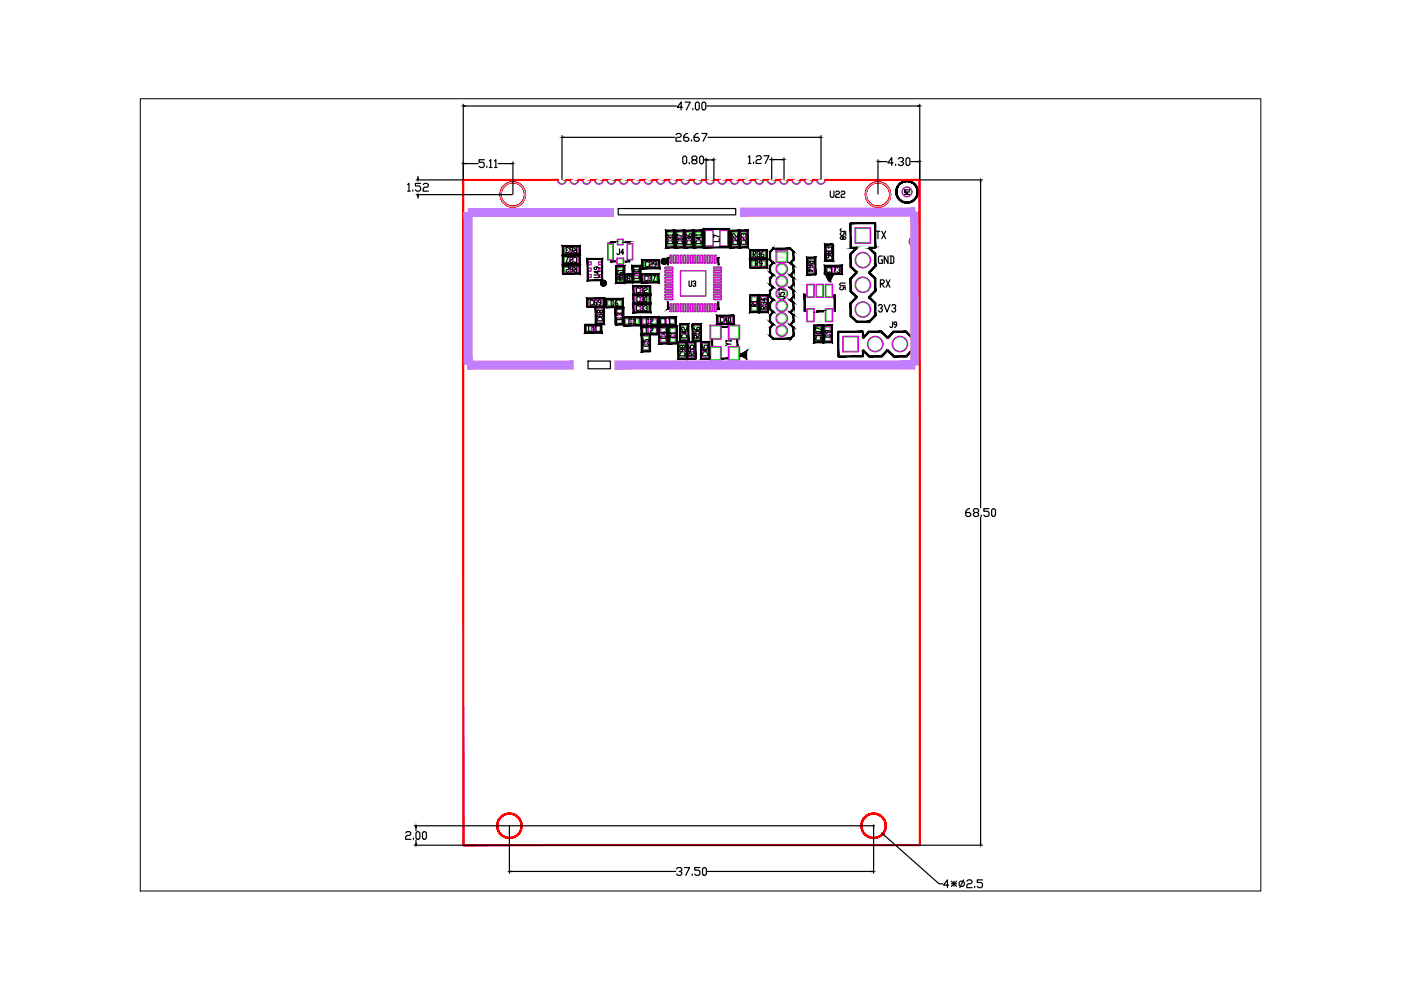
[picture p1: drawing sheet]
<svg xmlns="http://www.w3.org/2000/svg" width="297mm" height="210mm" viewBox="0 0 297 210" stroke-linecap="round" stroke-linejoin="round" font-family="sans-serif">
<defs><g id="words">
<g font-size="4.9">
<text x="184.9" y="51.9">TX</text>
<text x="185.2" y="57.2">GND</text>
</g>
<g font-size="4.4">
<text x="175.3" y="43">U22</text>
<text x="150.3" y="52.6">L7</text>
<text x="192.3" y="53.3">M2</text>
<text x="159.1" y="57.9">R9</text>
<text x="145.3" y="62.1">U3</text>
<text x="185.9" y="62.1">RX</text>
<text x="185.2" y="67.4">3V3</text>
<text x="139" y="73">C4</text>
<text x="173.9" y="72.7">C9</text>
</g>
<g font-size="4">
<text x="194" y="42.3" transform="rotate(-90 194 42.3)">M1</text>
<text x="129.8" y="55">J4</text>
<text x="135.8" y="57.9">C29</text>
<text x="173.6" y="58.9" transform="rotate(-90 173.6 58.9)">R64</text>
<text x="124.2" y="66">C69</text>
<text x="128.8" y="66">C6</text>
<text x="180.3" y="62.8" transform="rotate(-90 180.3 62.8)">U5</text>
<text x="132.3" y="69.8">C3</text>
<text x="133" y="69.1" transform="rotate(-90 133 69.1)">L3</text>
<text x="136.2" y="69.8">C2</text>
<text x="140.1" y="69.8">L1</text>
<text x="161.6" y="66.3" transform="rotate(-90 161.6 66.3)">R1</text>
<text x="187.7" y="70.6">J9</text>
<text x="138.6" y="74.8" transform="rotate(-90 138.6 74.8)">C5</text>
<text x="141.1" y="72.7">C1</text>
<text x="146.8" y="73" transform="rotate(-90 146.8 73)">C42</text>
<text x="149.6" y="73" transform="rotate(-90 149.6 73)">R56</text>
<text x="156.3" y="74.4" transform="rotate(-90 156.3 74.4)">Y1</text>
</g>
</g></defs>
<!-- layer: PIN_TOP -->
<g fill="none" stroke="#0d0" stroke-width=".25">
<path d="M118.3 38.1a.82 .82 0 0 0 .8 .9 .82 .82 0 0 0 .9-.9M120.9 38.1a.82 .82 0 0 0 .9 .9 .82 .82 0 0 0 .8-.9M123.6 38.1a.82 .82 0 0 0 .8 .9 .82 .82 0 0 0 .8-.9M126.2 38.1a.82 .82 0 0 0 .8 .9 .82 .82 0 0 0 .8-.9M128.8 38.1a.82 .82 0 0 0 .8 .9 .82 .82 0 0 0 .8-.9M131.4 38.1a.82 .82 0 0 0 .8 .9 .82 .82 0 0 0 .8-.9M134 38.1a.82 .82 0 0 0 .8 .9 .82 .82 0 0 0 .9-.9M136.6 38.1a.82 .82 0 0 0 .8 .9 .82 .82 0 0 0 .9-.9M139.3 38.1a.82 .82 0 0 0 .8 .9 .82 .82 0 0 0 .8-.9M141.9 38.1a.82 .82 0 0 0 .8 .9 .82 .82 0 0 0 .8-.9M144.5 38.1a.82 .82 0 0 0 .8 .9 .82 .82 0 0 0 .8-.9M147.1 38.1a.82 .82 0 0 0 .8 .9 .82 .82 0 0 0 .8-.9"/>
<path d="M149.7 38.1a.82 .82 0 0 0 .8 .9 .82 .82 0 0 0 .8-.9M152.3 38.1a.82 .82 0 0 0 .8 .9 .82 .82 0 0 0 .9-.9M154.9 38.1a.82 .82 0 0 0 .9 .9 .82 .82 0 0 0 .8-.9M157.6 38.1a.82 .82 0 0 0 .8 .9 .82 .82 0 0 0 .8-.9M160.2 38.1a.82 .82 0 0 0 .8 .9 .82 .82 0 0 0 .8-.9M162.8 38.1a.82 .82 0 0 0 .8 .9 .82 .82 0 0 0 .8-.9M165.4 38.1a.82 .82 0 0 0 .8 .9 .82 .82 0 0 0 .8-.9M168 38.1a.82 .82 0 0 0 .8 .9 .82 .82 0 0 0 .9-.9M170.6 38.1a.82 .82 0 0 0 .9 .9 .82 .82 0 0 0 .8-.9M173.2 38.1a.82 .82 0 0 0 .9 .9 .82 .82 0 0 0 .8-.9M119.7 54.6h1v1h-1zM119.7 52.5h1v1.1h-1z"/>
<path d="M119.7 56.6h1v1.1h-1zM121.5 54.6h1.1v1h-1.1zM121.5 52.5h1.1v1.1h-1.1zM121.5 56.6h1.1v1.1h-1.1zM124.7 58.2h.6v.6h-.6zM124.7 56.9h.6v.6h-.6zM124.7 55.5h.6v.6h-.6zM126.9 55.5h.6v.6h-.6zM126.9 56.9h.6v.6h-.6zM126.9 58.2h.6v.6h-.6zM131 58.5h1v1.1h-1zM131 56.8h1v1h-1z"/>
<path d="M131 58.6h1v1h-1zM132.8 58.5h1.1v1.1h-1.1zM134.4 58.5h1.1v1.1h-1.1zM136.4 58.5h1v1h-1zM138.2 58.5h1.1v1h-1.1zM141 59.5h1.6v.4h-1.6zM141 58.8h1.6v.4h-1.6zM141 58.1h1.6v.4h-1.6zM141 57.4h1.6v.4h-1.6zM141 56.6h1.6v.4h-1.6zM141.6 51.1h1v1h-1zM141.6 49.2h1v1.1h-1z"/>
<path d="M142.1 54.1h.4v1.7h-.4zM142.8 54.1h.4v1.7h-.4zM143.5 54.1h.4v1.7h-.4zM143.6 49.2h1.1v1.1h-1.1zM143.6 51.1h1.1v1h-1.1zM144.2 54.1h.4v1.7h-.4zM145 54.1h.3v1.7h-.3zM145.6 49.2h1v1.1h-1zM145.6 51.1h1v1h-1zM145.7 54.1h.4v1.7h-.4zM146.4 54.1h.4v1.7h-.4zM147.1 54.1h.4v1.7h-.4z"/>
<path d="M147.6 51.1h1v1h-1zM147.6 49.2h1v1.1h-1zM147.8 54.1h.4v1.7h-.4zM148.6 54.1h.4v1.7h-.4zM149.3 54.1h.4v1.7h-.4zM150 54.1h.4v1.7h-.4zM150.7 54.1h.4v1.7h-.4zM151.3 56.6h1.6v.4h-1.6zM151.3 57.4h1.6v.4h-1.6zM151.3 58.1h1.6v.4h-1.6zM151.3 58.8h1.6v.4h-1.6zM151.3 59.5h1.6v.4h-1.6z"/>
<path d="M151.4 54.1h.4v1.7h-.4zM155.3 49.2h1.1v1.1h-1.1zM155.3 51.1h1.1v1h-1.1zM157.1 49.2h1.1v1.1h-1.1zM157.1 51.1h1.1v1h-1.1zM164.7 53.4h2.1v2h-2.1zM175.3 56.7h1v1h-1zM175.3 52.1h1v1h-1zM175.3 54h1v1h-1zM177.1 56.7h1v1h-1zM181.4 48.4h3.1v3.1h-3.1zM124.3 69.2h1.1v1h-1.1z"/>
<path d="M126.2 69.2h1v1h-1zM126.7 67.3h1v1.1h-1zM134.6 61h1.1v1.1h-1.1zM134.6 64.8h1.1v1.1h-1.1zM134.6 62.9h1.1v1.1h-1.1zM136.5 61h1v1.1h-1zM136.5 64.8h1v1.1h-1zM136.5 62.9h1v1.1h-1zM141 63.1h1.6v.4h-1.6zM141 62.4h1.6v.4h-1.6zM141 61.7h1.6v.4h-1.6zM141 61h1.6v.4h-1.6z"/>
<path d="M141 60.3h1.6v.3h-1.6zM142.1 64.4h.4v1.7h-.4zM142.8 64.4h.4v1.7h-.4zM143.5 64.4h.4v1.7h-.4zM144.2 74.7h1v1.1h-1zM144.2 64.4h.4v1.7h-.4zM145 64.4h.3v1.7h-.3zM145.7 64.4h.4v1.7h-.4zM146.1 74.7h1v1.1h-1zM146.4 64.4h.4v1.7h-.4zM147.1 64.4h.4v1.7h-.4zM147.8 64.4h.4v1.7h-.4z"/>
<path d="M148.6 64.4h.4v1.7h-.4zM149 74.7h1v1h-1zM149.3 64.4h.4v1.7h-.4zM150 64.4h.4v1.7h-.4zM150.7 69.1h2v2.7h-2zM150.7 73.6h2v2.7h-2zM150.7 64.4h.4v1.7h-.4zM151.3 60.3h1.6v.3h-1.6zM151.3 61h1.6v.4h-1.6zM151.3 61.7h1.6v.4h-1.6zM151.3 62.4h1.6v.4h-1.6zM151.3 63.1h1.6v.4h-1.6z"/>
<path d="M151.4 64.4h.4v1.7h-.4zM152.4 67.3h1v1h-1zM154.2 67.3h1.1v1h-1.1zM154.6 73.6h2.1v2.7h-2.1zM154.6 69.1h2.1v2.7h-2.1zM171.2 65.5h1.3v2.6h-1.3zM171.2 60.4h1.3v2.6h-1.3zM173.1 60.4h1.4v2.6h-1.4zM175.1 65.5h1.3v2.6h-1.3zM175.1 60.4h1.3v2.6h-1.3zM178.8 71.4h3.1v3.1h-3.1z"/>
<circle cx="165.7" cy="57" r="1.03"/>
<circle cx="165.7" cy="59.6" r="1.03"/>
<circle cx="182.9" cy="55.2" r="1.54"/>
<circle cx="165.7" cy="70.1" r="1.03"/>
<circle cx="165.7" cy="64.9" r="1.03"/>
<circle cx="165.7" cy="62.3" r="1.03"/>
<circle cx="165.7" cy="67.5" r="1.03"/>
<circle cx="182.9" cy="65.6" r="1.54"/>
<circle cx="182.9" cy="60.4" r="1.54"/>
<circle cx="185.6" cy="72.9" r="1.54"/>
<circle cx="190.8" cy="72.9" r="1.54"/>
</g>
<!-- layer: PIN_SOLDERMASK_TOP -->
<g fill="none" stroke="#d0d" stroke-width=".25">
<path d="M118.2 38.1a.93 .93 0 0 0 .9 1 .93 .93 0 0 0 1-1M120.8 38.1a.93 .93 0 0 0 1 1 .93 .93 0 0 0 .9-1M123.5 38.1a.93 .93 0 0 0 .9 1 .93 .93 0 0 0 .9-1M126.1 38.1a.93 .93 0 0 0 .9 1 .93 .93 0 0 0 .9-1M128.7 38.1a.93 .93 0 0 0 .9 1 .93 .93 0 0 0 .9-1M131.3 38.1a.93 .93 0 0 0 .9 1 .93 .93 0 0 0 .9-1M133.9 38.1a.93 .93 0 0 0 .9 1 .93 .93 0 0 0 1-1M136.5 38.1a.93 .93 0 0 0 .9 1 .93 .93 0 0 0 1-1M139.1 38.1a.93 .93 0 0 0 1 1 .93 .93 0 0 0 .9-1M141.8 38.1a.93 .93 0 0 0 .9 1 .93 .93 0 0 0 .9-1M144.4 38.1a.93 .93 0 0 0 .9 1 .93 .93 0 0 0 .9-1M147 38.1a.93 .93 0 0 0 .9 1 .93 .93 0 0 0 .9-1"/>
<path d="M149.6 38.1a.93 .93 0 0 0 .9 1 .93 .93 0 0 0 1-1M152.2 38.1a.93 .93 0 0 0 .9 1 .93 .93 0 0 0 1-1M154.8 38.1a.93 .93 0 0 0 1 1 .93 .93 0 0 0 .9-1M157.4 38.1a.93 .93 0 0 0 1 1 .93 .93 0 0 0 .9-1M160.1 38.1a.93 .93 0 0 0 .9 1 .93 .93 0 0 0 .9-1M162.7 38.1a.93 .93 0 0 0 .9 1 .93 .93 0 0 0 .9-1M165.3 38.1a.93 .93 0 0 0 .9 1 .93 .93 0 0 0 .9-1M167.9 38.1a.93 .93 0 0 0 .9 1 .93 .93 0 0 0 1-1M170.5 38.1a.93 .93 0 0 0 1 1 .93 .93 0 0 0 .9-1M173.1 38.1a.93 .93 0 0 0 1 1 .93 .93 0 0 0 .9-1M119.5 54.4h1.4v1.4h-1.4zM119.5 52.4h1.4v1.3h-1.4z"/>
<path d="M119.5 56.5h1.4v1.3h-1.4zM121.3 54.4h1.4v1.4h-1.4zM121.4 52.4h1.3v1.3h-1.3zM121.4 56.5h1.3v1.3h-1.3zM124.7 58.2h.6v.6h-.6zM124.7 56.9h.6v.6h-.6zM124.7 55.5h.6v.6h-.6zM126.9 55.5h.6v.6h-.6zM126.9 56.9h.6v.6h-.6zM126.9 58.2h.6v.6h-.6zM130.8 56.6h1.4v1.4h-1.4zM130.8 58.4h1.4v1.4h-1.4z"/>
<path d="M130.9 58.4h1.2v1.3h-1.2zM132.7 58.4h1.3v1.3h-1.3zM134.4 58.4h1.2v1.3h-1.2zM134.4 56.6h1.2v1.2h-1.2zM136.2 58.3h1.4v1.4h-1.4zM138.1 58.3h1.3v1.4h-1.3zM141 59.5h1.6v.4h-1.6zM141 58.8h1.6v.4h-1.6zM141 58.1h1.6v.4h-1.6zM141 57.4h1.6v.4h-1.6zM141 56.6h1.6v.4h-1.6zM141.4 50.9h1.4v1.4h-1.4z"/>
<path d="M141.4 49.1h1.4v1.4h-1.4zM142.1 54.1h.4v1.7h-.4zM142.8 54.1h.4v1.7h-.4zM143.5 49.1h1.3v1.4h-1.3zM143.5 50.9h1.3v1.4h-1.3zM143.5 54.1h.4v1.7h-.4zM144.2 54.1h.4v1.7h-.4zM145 54.1h.3v1.7h-.3zM145.4 49.1h1.4v1.4h-1.4zM145.4 50.9h1.4v1.4h-1.4zM145.7 54.1h.4v1.7h-.4zM146.4 54.1h.4v1.7h-.4z"/>
<path d="M147.1 54.1h.4v1.7h-.4zM147.4 50.9h1.4v1.4h-1.4zM147.4 49.1h1.4v1.3h-1.4zM147.8 54.1h.4v1.7h-.4zM148.6 54.1h.4v1.7h-.4zM149.3 54.1h.4v1.7h-.4zM150 54.1h.4v1.7h-.4zM150.7 54.1h.4v1.7h-.4zM151.3 56.6h1.6v.4h-1.6zM151.3 57.4h1.6v.4h-1.6zM151.3 58.1h1.6v.4h-1.6zM151.3 58.8h1.6v.4h-1.6z"/>
<path d="M151.3 59.5h1.6v.4h-1.6zM151.4 54.1h.4v1.7h-.4zM155.2 49.1h1.3v1.4h-1.3zM155.2 50.9h1.3v1.4h-1.3zM157 49.1h1.3v1.3h-1.3zM157 50.9h1.3v1.4h-1.3zM164.5 53.2h2.5v2.5h-2.5zM175.1 56.5h1.4v1.4h-1.4zM175.2 52h1.2v1.2h-1.2zM175.2 53.9h1.2v1.2h-1.2zM176.9 56.5h1.4v1.4h-1.4zM181.3 48.3h3.3v3.3h-3.3z"/>
<path d="M124.2 69.1h1.3v1.2h-1.3zM126.1 69.1h1.2v1.2h-1.2zM126.5 67.1h1.4v1.4h-1.4zM134.5 60.9h1.3v1.3h-1.3zM134.5 64.7h1.3v1.3h-1.3zM134.5 62.8h1.3v1.3h-1.3zM136.3 60.9h1.4v1.3h-1.4zM136.3 64.7h1.4v1.3h-1.4zM136.3 62.8h1.4v1.3h-1.4zM141 63.1h1.6v.4h-1.6zM141 62.4h1.6v.4h-1.6zM141 61.7h1.6v.4h-1.6z"/>
<path d="M141 61h1.6v.4h-1.6zM141 60.3h1.6v.3h-1.6zM142.1 64.4h.4v1.7h-.4zM142.8 64.4h.4v1.7h-.4zM143.5 64.4h.4v1.7h-.4zM144 74.6h1.4v1.3h-1.4zM144.2 64.4h.4v1.7h-.4zM145 64.4h.3v1.7h-.3zM145.7 64.4h.4v1.7h-.4zM145.9 74.6h1.4v1.3h-1.4zM146.4 64.4h.4v1.7h-.4zM147.1 64.4h.4v1.7h-.4z"/>
<path d="M147.8 64.4h.4v1.7h-.4zM148.6 64.4h.4v1.7h-.4zM148.8 74.5h1.4v1.4h-1.4zM149.3 64.4h.4v1.7h-.4zM150 64.4h.4v1.7h-.4zM150.5 68.9h2.4v3h-2.4zM150.5 73.5h2.4v2.9h-2.4zM150.7 64.4h.4v1.7h-.4zM151.3 60.3h1.6v.3h-1.6zM151.3 61h1.6v.4h-1.6zM151.3 61.7h1.6v.4h-1.6zM151.3 62.4h1.6v.4h-1.6z"/>
<path d="M151.3 63.1h1.6v.4h-1.6zM151.4 64.4h.4v1.7h-.4zM152.2 67.1h1.4v1.4h-1.4zM154 67.1h1.4v1.4h-1.4zM154.4 73.5h2.4v2.9h-2.4zM154.4 68.9h2.4v3h-2.4zM171.1 65.4h1.5v2.8h-1.5zM171.1 60.3h1.5v2.8h-1.5zM173 60.3h1.6v2.8h-1.6zM175 65.4h1.5v2.8h-1.5zM175 60.3h1.5v2.8h-1.5zM178.7 71.3h3.3v3.3h-3.3z"/>
<circle cx="165.7" cy="57" r="1.23"/>
<circle cx="165.7" cy="59.6" r="1.23"/>
<circle cx="182.9" cy="55.2" r="1.65"/>
<circle cx="165.7" cy="62.3" r="1.23"/>
<circle cx="165.7" cy="70.1" r="1.23"/>
<circle cx="165.7" cy="64.9" r="1.23"/>
<circle cx="165.7" cy="67.5" r="1.23"/>
<circle cx="182.9" cy="65.6" r="1.65"/>
<circle cx="182.9" cy="60.4" r="1.65"/>
<circle cx="185.6" cy="72.9" r="1.65"/>
<circle cx="190.8" cy="72.9" r="1.65"/>
</g>
<!-- layer: PG_SILKSCREEN_TOP -->
<g fill="#000" stroke="#000" stroke-width=".21">
<path d="M170.5 62.3h.2v.3z"/>
<path d="M119.3 55.9v.2l3.5-.2zM119.3 56.1l3.5-.2 .2 .2zM122.8 54.3v1.6l.2 .2zM122.8 54.3l.2-.2v2zM119.4 54.3h3.4l.2-.2zM119.2 54.1h3.8l-3.6 .2zM119.2 54.1l.2 1.9v-1.7zM119.2 54.1l.2 1.9h-.2z"/>
<path d="M119.3 53.8v.2l3.5-.2zM119.3 54l3.5-.2 .2 .2zM122.8 52.3v1.5l.2 .2zM122.8 52.3l.2-.3v2zM119.4 52.3h3.4l.2-.3zM119.2 52h3.8l-3.6 .3zM119.2 52l.2 1.9v-1.6zM119.2 52l.2 1.9h-.2z"/>
<path d="M119.3 57.9v.2l3.5-.2zM119.3 58.1l3.5-.2 .2 .2zM122.8 56.4v1.5l.2 .2zM122.8 56.4l.2-.2v1.9zM119.4 56.4h3.4l.2-.2zM119.2 56.2h3.8l-3.6 .2zM119.2 56.2l.2 1.8v-1.6zM119.2 56.2l.2 1.8h-.2z"/>
<path d="M127.6 55v4.4h.2zM127.8 54.8v4.6l-.2-4.4zM124.7 55h2.9l.2-.2zM124.5 54.8h3.3l-3.1 .2zM124.5 54.8l.2 4.5v-4.3zM124.5 54.8l.2 4.5-.2 .2zM124.5 59.5l3.2-.2h-3zM124.5 59.5l3.2-.2v.2z"/>
<path d="M127.5 59.6l.1-.1 .3 .5zM127.5 59.6l.4 .4zM127.5 59.6l.4 .4-.5-.3zM127.4 59.7l.5 .3zM127.4 59.7l.5 .3-.6-.1zM127.3 59.9v.1h.6z"/>
<path d="M127.8 59.4l.1 .6v-.6zM127.6 59.5l.2-.1 .1 .6z"/>
<path d="M128.4 59.6l.1 .1-.6 .3zM128.4 59.6l-.5 .4zM128.3 59.5l.1 .1-.5 .4zM128.3 59.5l-.4 .5zM128.1 59.4l.2 .1-.4 .5zM127.9 59.4v.6l.2-.6z"/>
<path d="M130.5 56.4l.2 3.5v-3.5zM130.5 56.4l.2 3.5-.2 .2zM130.5 60.1l1.8-.2h-1.6zM130.5 60.1l1.8-.2 .2 .2zM132.3 56.5v3.4l.2 .2zM132.3 56.5l.2-.2v3.8zM130.6 56.5h1.7l.2-.2zM130.6 56.3h1.9l-1.9 .2z"/>
<path d="M134 56.3v3.5h.3zM134 56.3l.3 .2v3.3zM134 56.3l.3 .2 1.6-.2zM134.3 56.5l1.6-.2-.2 .2zM135.9 56.3l-.2 .2 .2 3.5zM135.7 56.5l.2 3.5-.2-.3zM134.1 60h1.8l-.2-.3zM134.1 59.7h1.6l-1.6 .3z"/>
<path d="M136 59.8v.2l3.5-.2zM136 60l3.5-.2 .2 .2zM139.5 58.2v1.6l.2 .2zM139.5 58.2l.2-.2v2zM136.1 58.2h3.4l.2-.2zM135.9 58h3.8l-3.6 .2zM135.9 58l.2 1.9v-1.7zM135.9 58l.2 1.9h-.2z"/>
<path d="M141.5 54.6v1.6h.2zM141.5 54.6l.2 .2v1.4zM141.5 54.6l.2 .2 .1-.2zM141.8 54.6l-.1 .2z"/>
<path d="M142.9 49v3.5h.2zM142.9 49l.2-.2v3.7zM141.3 49h1.6l.2-.2zM141.1 48.8h2l-1.8 .2zM141.1 48.8l.2 3.6v-3.4zM141.1 48.8l.2 3.6-.2 .2zM141.1 52.6l1.9-.2h-1.7zM141.1 52.6l1.9-.2v.2z"/>
<path d="M143.1 48.9l.3 3.5v-3.5zM143.1 48.9l.3 3.5-.3 .2zM143.1 52.6l1.8-.2h-1.5zM143.1 52.6l1.8-.2 .2 .2zM144.9 49v3.4l.2 .2zM144.9 49l.2-.2v3.8zM143.3 49h1.6l.2-.2zM143.3 48.8h1.8l-1.8 .2z"/>
<path d="M145.1 48.9l.2 3.5v-3.5zM145.1 48.9l.2 3.5-.2 .2zM145.1 52.6l1.8-.2h-1.6zM145.1 52.6l1.8-.2 .2 .2zM146.9 49v3.4l.2 .2zM146.9 49l.2-.2v3.8zM145.2 49h1.7l.2-.2zM145.2 48.8h1.9l-1.9 .2z"/>
<path d="M148.9 49v3.5h.2zM149.1 48.8v3.7l-.2-3.5zM147.3 49h1.6l.2-.2zM147.1 48.8h2l-1.8 .2zM147.1 48.8l.2 3.6v-3.4zM147.1 48.8l.2 3.6-.2 .2zM147.3 52.4l-.2 .2 1.9-.2zM147.1 52.6l1.9-.2v.2z"/>
<path d="M152.1 54.6v.2l.3-.2zM152.1 54.8l.3-.2zM152.2 54.8l.2 1.4v-1.6zM152.2 54.8l.2 1.4h-.2z"/>
<path d="M154.9 48.9l.2 3.5v-3.5zM154.9 48.9l.2 3.5-.2 .2zM154.9 52.6l1.7-.2h-1.5zM154.9 52.6l1.7-.2 .3 .2zM156.6 49v3.4l.3 .2zM156.6 49l.3-.2v3.8zM155 49h1.6l.3-.2zM155 48.8h1.9l-1.9 .2z"/>
<path d="M156.7 48.9l.2 3.5v-3.5zM156.7 48.9l.2 3.5-.2 .2zM156.9 52.4l-.2 .2 1.7-.2zM156.7 52.6l1.7-.2 .3 .2zM158.4 49v3.4l.3 .2zM158.4 49l.3-.2v3.8zM156.8 49h1.6l.3-.2zM156.8 48.8h1.9l-1.9 .2z"/>
<path d="M167.7 52.6l-.2 .2 .9 .5zM167.5 52.8l.9 .5-.3 .1zM168.1 53.4l.3 1.7v-1.8zM168.1 53.4l.3 1.7-.3-.1zM168.1 55l-.3 .7 .6-.6zM168.1 55l-.3 .7h-.4zM167.4 55.7l1 .6-.6-.6zM167.4 55.7l1 .6-.3 .1zM168.1 56.4l.3 1.3v-1.4zM168.1 56.4l.3 1.3-.3-.1zM168.1 57.6l-.3 .7 .6-.6zM168.1 57.6l-.3 .7h-.4zM167.4 58.3l1 .6-.6-.6zM167.4 58.3l1 .6-.3 .2zM168.1 59.1l.3 1.3v-1.5zM168.1 59.1l.3 1.3-.3-.1zM168.1 60.3l-.3 .7 .6-.6zM168.1 60.3l-.3 .7h-.4zM167.4 61l1 .6-.6-.6zM167.4 61l1 .6-.3 .1zM168.1 61.7l.3 1.3v-1.4zM168.1 61.7l.3 1.3-.3-.1zM168.1 62.9l-.3 .7 .6-.6zM168.1 62.9l-.3 .7h-.4zM167.4 63.6l1 .6-.6-.6zM167.4 63.6l1 .6-.3 .1zM168.1 64.3l.3 1.3v-1.4zM168.1 64.3l.3 1.3-.3-.1zM168.1 65.5l-.3 .7 .6-.6zM168.1 65.5l-.3 .7h-.4zM167.4 66.2l1 .6-.6-.6zM167.4 66.2l1 .6-.3 .1zM168.1 66.9l.3 1.3v-1.4zM168.1 66.9l.3 1.3-.3-.1zM168.1 68.1l-.3 .7 .6-.6zM168.1 68.1l-.3 .7h-.4zM167.4 68.8l1 .6-.6-.6zM167.4 68.8l1 .6-.3 .1zM168.1 69.5l.3 1.7v-1.8zM168.1 69.5l.3 1.7-.3-.1zM168.1 71.1l-.5 .8 .8-.7zM168.1 71.1l-.5 .8-.1-.2zM163.9 71.9h3.7l-.1-.2zM164 71.7h3.5l-3.6 .2zM163.1 71.2l.8 .7 .1-.2zM163.1 71.2l.3-.1 .6 .6zM163.1 69.4v1.8l.3-.1zM163.1 69.4l.3 .1v1.6zM163.7 68.8l-.6 .6 .3 .1zM163.7 68.8h.4l-.7 .7zM163.1 68.2l.6 .6h.4zM163.1 68.2l.3-.1 .7 .7zM163.1 66.8v1.4l.3-.1zM163.1 66.8l.3 .1v1.2zM163.7 66.2l-.6 .6 .3 .1zM163.7 66.2h.4l-.7 .7zM163.1 65.6l.6 .6h.4zM163.1 65.6l.3-.1 .7 .7zM163.1 64.2v1.4l.3-.1zM163.1 64.2l.3 .1v1.2zM163.7 63.6l-.6 .6 .3 .1zM163.7 63.6h.4l-.7 .7zM163.1 63l.6 .6h.4zM163.1 63l.3-.1 .7 .7zM163.1 61.6v1.4l.3-.1zM163.1 61.6l.3 .1v1.2zM163.7 61l-.6 .6 .3 .1zM163.7 61h.4l-.7 .7zM163.1 60.4l.6 .6h.4zM163.1 60.4l.3-.1 .7 .7zM163.1 58.9v1.5l.3-.1zM163.1 58.9l.3 .2v1.2zM163.1 58.9l.3 .2 .3-.8zM163.7 58.3h.4l-.7 .8zM163.1 57.7l.6 .6h.4zM163.1 57.7l.3-.1 .7 .7zM163.1 56.3v1.4l.3-.1zM163.1 56.3l.3 .1v1.2zM163.7 55.7l-.6 .6 .3 .1zM163.7 55.7h.4l-.7 .7zM163.1 55.1l.6 .6h.4zM163.1 55.1l.3-.1 .7 .7zM163.1 53.3v1.8l.3-.1zM163.1 53.3l.3 .1v1.6zM163.9 52.6l-.8 .7 .3 .1zM163.9 52.6l.1 .3-.6 .5zM163.9 52.6l.1 .3 3.6-.3zM164 52.9l3.6-.3v.3z"/>
<path d="M174.9 58v.2l3.5-.2zM174.9 58.2l3.5-.2 .2 .2zM178.4 56.4v1.6l.2 .2zM178.4 56.4l.2-.2v2zM175 56.4h3.4l.2-.2zM174.8 56.2h3.8l-3.6 .2zM174.8 56.2l.2 1.9v-1.7zM174.8 56.2l.2 1.9h-.2z"/>
<path d="M175.6 58.7v.8h.5zM175.6 58.7h.5v.8z"/>
<path d="M176 58.7l-.3 .7 .3 .2zM176 58.7l.7-.4-.7 1.3zM175.7 58.7h.3l.7-.4zM175 58.3h1.7l-1 .4zM175 58.3l1 1.1-.3-.7zM175 58.3l1 1.1-.3 .2z"/>
<path d="M176.5 51.8l.2 3.6v-3.6zM176.5 51.8l.2 3.6-.2-.2zM174.8 55.4h1.9l-.2-.2zM175.1 55.2h1.4l-1.7 .2zM174.8 51.7v3.7l.3-.2zM174.8 51.7l.3 .3v3.2zM174.8 51.7l.3 .3 1.5-.3zM175.1 52l1.5-.3v.3z"/>
<path d="M180.3 47.2v.2l5.3-.2zM180.3 47.4l5.3-.2v.2z"/>
<path d="M180.3 52.4v.3l1.3-.3zM180.3 52.7l1.3-.3v.3z"/>
<path d="M180.4 56.4l-.2 .2 1.6 1.1zM180.2 56.6l1.6 1.1-.3 .2z"/>
<path d="M180.2 47.3l.3 5.2v-5.2zM180.2 47.3l.3 5.2h-.3z"/>
<path d="M180.2 53.9l.3 2.6v-2.6zM180.2 53.9l.3 2.6h-.3z"/>
<path d="M181.5 52.4l-1.1 1.6 1.4-1.3zM180.2 53.7l1.3-1.3-1.1 1.6z"/>
<path d="M181.5 57.7l-1.1 1.5 1.4-1.3zM180.2 59l1.3-1.3-1.1 1.5z"/>
<path d="M184.4 57.7l-.3 .2 1.6 1.1zM184.1 57.9l1.6 1.1-.2 .2z"/>
<path d="M124.1 68.7v.3l3.5-.3zM124.1 69l3.5-.3-.2 .3zM127.6 68.7l-.2 .3 .2 1.7zM127.4 69l.2 1.7-.2-.3zM123.9 70.7h3.7l-.2-.3zM123.9 70.7l.3-.3h3.2zM123.9 68.9v1.8l.3-.3zM123.9 68.9h.3v1.5z"/>
<path d="M126.2 65.1l.2 3.5v-3.5zM126.2 65.1l.2 3.5-.2 .2zM126.4 68.6l-.2 .2 1.8-.2zM126.2 68.8l1.8-.2 .2 .2zM128 65.2v3.4l.2 .2zM128 65.2l.2-.2v3.8zM126.3 65.2h1.7l.2-.2zM126.3 65h1.9l-1.9 .2z"/>
<path d="M127.3 60v.2l.6-.2zM127.3 60.2l.6-.2-.5 .4z"/>
<path d="M127.4 60.4l.5-.4-.4 .5zM127.9 60l-.4 .5zM127.5 60.5l.4-.4-.3 .5zM127.9 60.1l-.3 .5zM127.9 60.1l-.1 .5h-.2zM127.9 60.1l-.1 .5 .1 .1z"/>
<path d="M127.9 60.1v.6l.2-.1zM127.9 60.1l.4 .5h-.2z"/>
<path d="M127.9 60.1l.5 .4-.1 .1zM127.9 60.1l.5 .4zM127.9 60.1l.6 .3-.1 .1zM127.9 60l.6 .4zM127.9 60l.6 .2v.2zM127.9 60l.6 .2 .1-.2z"/>
<path d="M127.9 60h.7l-.1-.1zM127.9 60l.6-.3v.2z"/>
<path d="M130.6 60h3.6v-.3zM130.8 59.7h3.4l-3.6 .3zM130.6 58.1v1.9l.2-.3zM130.6 58.1l.2 .2v1.4zM130.6 58.1l.2 .2 3.5-.2zM130.8 58.3l3.5-.2-.3 .2zM134 58.3l.3 1.6v-1.8zM134 58.3l.3 1.6h-.3z"/>
<path d="M134.4 60.8h3.5v-.3zM134.2 60.5h3.7l-3.5 .3zM134.2 60.5l.2 1.8v-1.5zM134.2 60.5l.2 1.8-.2 .2zM134.2 62.5l3.6-.2h-3.4zM134.2 62.5l3.6-.2 .2 .2zM137.8 60.6v1.7l.2 .2zM137.8 60.6h.2v1.9z"/>
<path d="M134.4 64.6h3.5v-.3zM134.2 64.3h3.7l-3.5 .3zM134.2 64.3l.2 1.8v-1.5zM134.2 64.3l.2 1.8-.2 .2zM134.4 66.1l-.2 .2 3.6-.2zM134.2 66.3l3.6-.2 .2 .2zM137.8 64.4v1.7l.2 .2zM137.8 64.4h.2v1.9z"/>
<path d="M134.4 62.6h3.5v-.2zM134.2 62.4h3.7l-3.5 .2zM134.2 62.4l.2 1.8v-1.6zM134.2 62.4l.2 1.8-.2 .2zM134.4 64.2l-.2 .2 3.6-.2zM134.2 64.4l3.6-.2 .2 .2zM137.8 62.5v1.7l.2 .2zM137.8 62.5h.2v1.9z"/>
<path d="M141.5 64l.2 1.3v-1.3zM141.5 64l.2 1.3-.2 .2zM141.7 65.3l-.2 .2zM141.5 65.5l.3-.2v.2z"/>
<path d="M143.7 72.5l.2 3.5v-3.5zM143.7 72.5l.2 3.5-.2 .2zM143.7 76.2l1.8-.2h-1.6zM143.7 76.2l1.8-.2 .2 .2zM145.5 72.6v3.4l.2 .2zM145.5 72.6l.2-.2v3.8zM143.8 72.6h1.7l.2-.2zM143.8 72.4h1.9l-1.9 .2z"/>
<path d="M147.4 72.6v3.5h.2zM147.4 72.6l.2-.2v3.7zM145.8 72.6h1.6l.2-.2zM145.6 72.4h2l-1.8 .2zM145.6 72.4l.2 3.6v-3.4zM145.6 72.4l.2 3.6-.2 .2zM145.6 76.2l1.9-.2h-1.7zM145.6 76.2l1.9-.2v.2z"/>
<path d="M150.3 72.6v3.5h.2zM150.3 72.6l.2-.2v3.7zM148.7 72.6h1.6l.2-.2zM148.5 72.4h2l-1.8 .2zM148.5 72.4l.2 3.6v-3.4zM148.5 72.4l.2 3.6-.2 .2zM148.7 76l-.2 .2 1.9-.2zM148.5 76.2l1.9-.2v.2z"/>
<path d="M150.9 72.1l.2 1.2v-1.2zM150.9 72.1l.2 1.2h-.2z"/>
<path d="M152.2 64l.2 1.5v-1.5zM152.2 64l.2 1.5-.2-.2zM152.2 65.3l-.1 .2h.3zM152.1 65.3v.2z"/>
<path d="M153 75.9v.2l1.3-.2zM153 76.1l1.3-.2v.2z"/>
<path d="M153.1 69.2v.2l1.2-.2zM153.1 69.4l1.2-.2v.2z"/>
<path d="M152.1 67h3.5v-.2zM151.9 66.8h3.7l-3.5 .2zM151.9 66.8l.2 1.8v-1.6zM151.9 66.8l.2 1.8-.2 .2zM151.9 68.8l3.6-.2h-3.4zM151.9 68.8l3.6-.2 .2 .2zM155.5 66.9v1.7l.2 .2zM155.5 66.9h.2v1.9z"/>
<path d="M157.1 75v.4l.8-.4zM157.1 75.4l.8-.4v.4z"/>
<path d="M157.2 75.1l-.2 .3h.9zM157 75.4h.9l.4 .7zM157.9 75.1v.3l.4 .7zM158.3 74.4v1.7l-.4-1zM157.2 75.4l.7-.3 .4-.7zM157 75.1l1.3-.7-1.1 1z"/>
<path d="M170.5 62.3l.3 3.7v-3.4zM170.5 62.3l.3 3.7h-.3z"/>
<path d="M173.2 65.8v.3l1.4-.3zM173.2 66.1l1.4-.3v.3z"/>
<path d="M176.8 62.5v3.5h.3zM176.8 62.5h.3v3.5z"/>
<path d="M177.6 70.3v5.3h.3zM177.6 70.3h.3v5.3z"/>
<path d="M177.7 70.2v.3l5.3-.3zM177.7 70.5l5.3-.3v.3z"/>
<path d="M177.7 75.4v.3l5.3-.3zM177.7 75.7l5.3-.3v.3z"/>
<path d="M180.4 61.6l-.2 .2 1.6 1.1zM180.2 61.8l1.6 1.1-.3 .2z"/>
<path d="M180.4 66.8l-.2 .2 1.6 1.1zM180.2 67l1.6 1.1-.3 .3z"/>
<path d="M180.2 64.3l.3 2.6v-2.6zM180.2 64.3l.3 2.6h-.3z"/>
<path d="M181.6 68.1v.3l2.7-.3zM181.6 68.4l2.7-.3v.3z"/>
<path d="M181.5 62.9l-1.1 1.5 1.4-1.3zM181.5 62.9l-1.1 1.5-.2-.2z"/>
<path d="M182.8 70.3v1.3h.3zM182.8 70.3h.3v1.3z"/>
<path d="M182.8 74.3v1.3h.3zM182.8 74.3h.3v1.3z"/>
<path d="M184.2 70.2l-1.3 1.3 .2 .3zM184.2 70.2l.2 .2-1.3 1.4z"/>
<path d="M183.1 74.2l-.2 .2 1.5 1.1zM182.9 74.4l1.5 1.1-.2 .2z"/>
<path d="M184.3 70.2v.3l2.6-.3zM184.3 70.5l2.6-.3v.3z"/>
<path d="M184.3 75.4v.3l2.6-.3zM184.3 75.7l2.6-.3v.3z"/>
<path d="M185.5 61.6l-1.1 1.5 1.3-1.3zM184.1 62.9l1.4-1.3-1.1 1.5z"/>
<path d="M186.8 75.5l.2 .2 1.1-1.5zM188.1 74.2l.2 .2-1.3 1.3z"/>
<path d="M188.3 74.2l-.2 .2 1.5 1.1zM188.1 74.4l1.5 1.1-.2 .2z"/>
<path d="M189.5 75.4v.3l2.6-.3zM189.5 75.7l2.6-.3v.3z"/>
<path d="M192 75.5l.2 .2 1.1-1.5zM193.3 74.2l.2 .2-1.3 1.3z"/>
<path d="M192.2 70.2l-.2 .2 1.5 1.1zM192 70.4l1.5 1.1-.2 .3z"/>
<path d="M193.3 71.6v2.7h.3zM193.3 71.6h.3v2.7z"/>
</g>
<!-- layer: RD_SILKSCREEN_TOP -->
<g fill="none" stroke="#000" stroke-width=".25">
<path d="M120 56.6h.6l-.2 .6h-.2l-.2 .1 .2 .4h.2l.2-.2M120.3 53l-.3 .2 .2 .4h.2l.2-.2M120.4 54.5l-.4 1.2h.6M120.6 52.6l-.2-.1h-.2l-.2 .1 .2 .4M120.9 54.5h.5l-.1 .6h-.3l-.1 .2 .1 .4h.3l.1-.2M121.4 53h-.4l-.1-.2 .1-.3h.3l.1 .1v.6l-.4 .4M121.4 57.2h-.4l-.1-.2 .1-.4h.3l.1 .2v.5l-.4 .4M121.7 54.7l.1-.2h.3l.2 .2v.8l-.2 .2h-.3l-.1-.2M121.7 52.5l.4 .5M121.7 56.6l.4 .6M122.3 52.5v1.1h-.5l-.1-.2 .1-.4h.5M122.3 56.6v1.1h-.4l-.2-.2 .2-.3h.4"/>
<path d="M125.9 58.3h1l.2 .1v.3l-.2 .2h-1M126.5 56.6v.4l-.2 .2-.4-.2v-.2l.2-.2h.6l.4 .4M126.7 57.4v.6l-.8-.4h1.2M130.9 57.9l.4 .4h.6l.2-.1v-.3l-.2-.1-.4 .1v.4M131.5 59.2v-.4l-.2-.2-.4 .2v.4h1.2M131.9 58.7l-.2-.2h-.3l-.1 .2v.7l.1 .2h.3l.2-.2M132.1 57.4h-1.2l.2 .1M132.1 58.6l-.6 .4M132.1 57.2v.3M132.1 58.7l.2-.2h.3l.1 .3-.3 .2M132.6 59l.1 .2-.1 .4h-.3l-.2-.2M133.1 59l-.1-.3 .1-.2h.3l.1 .3-.5 .4 .1 .4h.3l.1-.2-.1-.4"/>
<path d="M134.4 57.3l.2-.1h.7l.2 .3-.2 .1h-.7zM135.5 58.5v.5h-1.1M135.5 58h-1.1l.2 .2M137.3 58.6l-.2-.2h-.3l-.1 .2v.8l.1 .2h.3l.2-.2M138 59l.1 .2-.1 .4h-.3l-.2-.2M138.4 58.4h.6l-.5 1.2M141.7 51.1l-.2 .1v.3l.2 .2h.8l.2-.2v-.3l-.2-.1M142.1 50.5v-.1l-.4-.1-.2 .1v.3l.2 .1M142.1 50.4l.2-.1 .4 .1v.3l-.2 .1M142.7 49.8h-1.2l.2 .2M142.7 49.7v.3M143.8 51.1l-.2 .1v.3l.2 .2h.7l.2-.2v-.3l-.2-.1"/>
<path d="M144.7 50.7h-1.1l.2 .1M144.7 50.1l-1.1-.4v.6M144.7 50.5v.3M145.5 49.7l.4 .4h.6l.2-.1v-.3l-.2-.1-.4 .1v.4M145.7 51.2l-.2 .2v.3l.2 .1h.8l.2-.1v-.3l-.2-.2M146.1 50.7l-.2-.3h-.2l-.2 .1v.3l.2 .2M146.1 50.5l.2-.1 .4 .1v.3l-.2 .2M147.7 51.1l-.2 .1v.3l.2 .2h.8l.2-.2v-.3l-.2-.1M148.3 50.2v.6l-.8-.4h1.2M148.7 49.8h-1.2l.2 .2M148.7 49.7v.3M155.5 51.2l-.2 .2v.3l.2 .1h.7l.2-.1v-.3l-.2-.2"/>
<path d="M156.4 50.4v.6h-.4l-.1-.2v-.3l-.4-.1-.2 .1v.3l.2 .2M156.4 49.6v.5l-.5-.1v-.3l-.2-.1-.4 .1v.3l.2 .1M157.3 51.2l-.2 .2v.3l.2 .1h.7l.2-.1v-.3l-.2-.2M157.7 49.8v-.1l-.4-.2-.2 .2v.3l.2 .1M157.7 49.7l.1-.2 .4 .2v.3l-.2 .1M158.2 50.4v.5l-.5-.1v-.3l-.2-.1-.4 .1v.3l.2 .1M175.2 52.4h1.1v.6M175.2 53.2v.5l.2 .1 .3-.1v-.3M175.2 53.4h1.1M175.7 54.1v.4l-.2 .1-.3-.1v-.3l.2-.1h.5l.4 .4M175.7 52.4v.3M175.8 56.8l-.1-.2h-.3l-.1 .2v.8l.1 .2h.3l.1-.2"/>
<path d="M176.1 56.8l.2-.2v1.2M176.1 57.8h.3M176.3 53.2v.5l-.2 .1-.4-.1M176.7 56.6h.6l-.5 1.2M177.5 56.8l.2-.2h.3l.1 .2v.2l-.3 .2M178 57.2l.1 .2-.1 .4h-.3l-.2-.2M178.3 48.5l-.1 .1v.3l.1 .2h1M178.3 49.3l-.1 .2v.3l.1 .1 .6-.1v-.5h.4v.6M178.7 50.3l.2-.1 .4 .1v.3l-.2 .2-.4-.2v-.3l-.2-.1-.3 .1v.3l.1 .2 .4-.2M124.8 69.2v1.1h.6M125.7 69.4l.1-.2v1.1M125.7 70.3h.2"/>
<path d="M126.2 69.4l.2-.2v1.1M126.2 70.3h.3M126.8 67.5l-.2 .1v.3l.2 .1h.8l.2-.1v-.3l-.2-.1M135.5 61.2l-.1-.2h-.3l-.1 .2v.7l.1 .2h.3l.1-.2M135.5 65l-.1-.2h-.3l-.1 .2v.7l.1 .2h.3l.1-.2M135.6 63l-.1-.1h-.3l-.2 .1v.8l.2 .2h.3l.1-.2M135.8 61.2l.1-.2h.3l.2 .3-.3 .2M135.8 65l.1-.2h.3l.2 .3-.3 .2M135.9 63l.1-.1h.3l.1 .1v.2l-.2 .2M136.2 61.5l.2 .2-.2 .4h-.3l-.1-.2M136.3 63.4l.1 .2-.1 .4h-.3l-.1-.2M136.6 61.2l.2-.2h.3l.1 .2-.1 .3h-.3l-.2 .2v.4h.6"/>
<path d="M136.6 65l.2-.2h.3l.1 .3-.3 .2M136.9 62.9l.2 .1v.8l-.1 .2-.3-.2v-.8zM144.3 74.9l-.2 .1v.3l.2 .2h.8l.2-.2v-.3l-.2-.1M144.7 74v.5l-.2 .1-.4-.1v-.3l.2-.2h.6l.4 .5M146 74v.6h.4v-.4l.2-.2 .6 .2v.3l-.2 .1M146.6 75.5v-.5l-.2-.1-.4 .1v.5h1.2M147.2 74.9l-.6 .4M149.1 74.9l-.2 .1v.3l.2 .1h.8l.2-.1v-.3l-.2-.1M149.7 74v.6l-.8-.4h1.2M153.3 67.4l-.1-.2h-.3l-.1 .2v.8l.1 .2h.3l.1-.2M154.2 68h-.6l.4-.8v1.2M154.6 67.2l.3 .2v.8l-.2 .2-.3-.2v-.8z"/>
<path d="M165.2 62.8h.9l.2 .2v.3l-.2 .1M165.2 62v.6h.4v-.5l.2-.1 .5 .1v.3l-.2 .2M166.3 61.6l-1.1-.5v.6"/>
</g>
<!-- layer: PG_PASTEMASK_TOP -->
<g fill="#ff7f7f" stroke="#ff7f7f" stroke-width=".21">
<path d="M193.1 45l1.7 32.4v-32.4zM193.1 45l1.7 32.4h-1.7z"/>
<path d="M157 45.8h37v-1.6zM157 44.2h37l-37 1.6z"/>
<path d="M130.4 78.2h63.5v-1.6zM130.4 76.6h63.5l-63.5 1.6z"/>
<path d="M99.3 45.9h30.8v-1.7zM99.3 44.2h30.8l-30.8 1.7z"/>
<path d="M98.4 45.1l1.7 32.2v-32.2zM98.4 45.1l1.7 32.2h-1.7z"/>
<path d="M99.2 78.2h22.3v-1.6zM99.2 76.6h22.3l-22.3 1.6z"/>
</g>
<!-- layer: BG_SOLDERMASK_TOP -->
<g fill="#bf7fff" stroke="#bf7fff" stroke-width=".21">
<path d="M99.2 78.2h22.3v-1.6zM99.2 76.6h22.3l-22.3 1.6z"/>
<path d="M157 45.8h37v-1.7zM157 44.1h37l-37 1.7z"/>
<path d="M193.1 45l1.7 32.3v-32.3zM193.1 45l1.7 32.3h-1.7z"/>
<path d="M99.3 45.9h30.8v-1.7zM99.3 44.2h30.8l-30.8 1.7z"/>
<path d="M130.4 78.2h63.5v-1.7zM130.4 76.5h63.5l-63.5 1.7z"/>
<path d="M98.4 45.1l1.7 32.1v-32.1zM98.4 45.1l1.7 32.1h-1.7z"/>
</g>
<!-- layer: BG_OUTLINE -->
<g fill="#f00" stroke="#f00" stroke-width=".21">
<path d="M111.4 41.2v.4l-.2-.1zM111.2 41.2v.3l.2-.3zM111.4 40.9v.3h-.2zM111.2 40.9v.3l.2-.3zM111.3 40.6l.1 .3h-.2zM111.1 40.6l.1 .3 .1-.3zM111.2 40.3l.1 .3h-.2zM111 40.4l.1 .2 .1-.3zM111.1 40l.1 .3-.2 .1zM110.9 40.1l.1 .3 .1-.4zM110.9 39.7l.2 .3-.2 .1zM110.8 39.8l.1 .3v-.4zM110.7 39.5l.2 .2-.1 .1zM110.6 39.6l.2 .2-.1-.3zM110.5 39.2l.2 .3-.1 .1zM110.5 39.2l-.1 .2 .2 .2zM110.2 39l.3 .2-.1 .2zM110.2 39l-.1 .2 .3 .2zM110 38.9l.2 .1-.1 .2zM110 38.9l-.1 .1 .2 .2zM109.7 38.7l.3 .2-.1 .1zM109.7 38.7l-.1 .2 .3 .1zM109.4 38.6l.3 .1-.1 .2zM109.4 38.6l-.1 .2 .3 .1zM109 38.6h.4l-.1 .2zM109 38.6v.2h.3zM108.7 38.6h.3v.2zM108.7 38.6v.2h.3zM108.4 38.6h.3v.2zM108.4 38.6v.2h.3zM108.1 38.6h.3v.2zM108.1 38.6v.2h.3zM107.8 38.7l.3-.1v.2zM107.8 38.7l.1 .2 .2-.1zM107.5 38.9l.3-.2 .1 .2zM107.5 38.9l.1 .1 .3-.1zM107.2 39l.3-.1 .1 .1zM107.2 39l.1 .2 .3-.2zM107 39.2l.2-.2 .1 .2zM107 39.2l.1 .2 .2-.2zM107 39.2l.1 .2-.4 .1zM106.7 39.5l.2 .1 .2-.2zM106.7 39.5l.2 .1-.4 .1zM106.5 39.7l.2 .1 .2-.2zM106.5 39.7l.2 .1-.3 .2zM106.4 40l.1 .1 .2-.3zM106.4 40l.1 .1-.3 .2zM106.2 40.3l.2 .1 .1-.3zM106.2 40.3l.2 .1-.3 .2zM106.1 40.6h.2l.1-.2zM106.1 40.6h.2l-.2 .3zM106.3 40.6l-.2 .3h.2zM106.1 40.9h.2l-.2 .3zM106.3 40.9l-.2 .3h.2zM106.1 41.2h.2l-.2 .4zM106.3 41.2l-.2 .4 .2-.1zM106.1 41.6l.2-.1-.2 .4zM106.3 41.5l-.2 .4 .2-.1zM106.1 41.9l.2-.1-.1 .4zM106.3 41.8l-.1 .4 .2-.1zM106.2 42.2l.2-.1v.4zM106.4 42.1v.4l.1-.1zM106.4 42.5l.1-.1v.3zM106.5 42.4v.3l.2-.1zM106.5 42.7l.2-.1v.4zM106.7 42.6v.4l.2-.1zM106.7 43l.2-.1 .1 .3zM106.9 42.9l.1 .3 .1-.1zM107.1 43.1l.1 .3-.2-.2zM107.1 43.1l.1 .3 .1-.1zM107.3 43.3l.2 .3-.3-.2zM107.3 43.3l.2 .3 .1-.2zM107.6 43.4l.2 .3-.3-.1zM107.6 43.4l.2 .3 .1-.2zM107.9 43.5l.2 .3-.3-.1zM107.9 43.5l.2 .3v-.2zM108.1 43.6l.3 .3-.3-.1zM108.1 43.6l.3 .3v-.2zM108.4 43.7l.3 .2h-.3zM108.4 43.7l.3 .2v-.2zM108.7 43.7l.3 .2h-.3zM108.7 43.7l.3 .2v-.2zM109 43.7l.4 .1-.4 .1zM109 43.7l.4 .1-.1-.2zM109.3 43.6l.4 .1-.3 .1zM109.3 43.6l.4 .1-.1-.2zM109.6 43.5l.4 .1-.3 .1zM109.6 43.5l.4 .1-.1-.2zM109.9 43.4h.3l-.2 .2zM109.9 43.4h.3l-.1-.1zM110.1 43.3l.4-.1-.3 .2zM110.1 43.3l.4-.1-.1-.1zM110.4 43.1l.3-.1-.2 .2zM110.4 43.1l.3-.1-.1-.1zM110.6 42.9l.3-.2-.2 .3zM110.8 42.6l-.2 .3 .3-.2zM110.8 42.6l.3-.1-.2 .2zM110.9 42.4l-.1 .2 .3-.1zM110.9 42.4l.3-.2-.1 .3zM111 42.1l-.1 .3 .3-.2zM111 42.1l.3-.2-.1 .3zM111.1 41.8l-.1 .3 .3-.2zM111.4 41.6l-.1 .3-.2-.1zM111.2 41.5l-.1 .3 .3-.2z"/>
<path d="M188.8 41.2v.4l-.2-.1zM188.6 41.2v.3l.2-.3zM188.8 40.9v.3h-.2zM188.6 40.9v.3l.2-.3zM188.8 40.6v.3h-.2zM188.5 40.6l.1 .3 .2-.3zM188.7 40.3l.1 .3h-.3zM188.5 40.4v.2l.2-.3zM188.5 40l.2 .3-.2 .1zM188.3 40.1l.2 .3v-.4zM188.3 39.7l.2 .3-.2 .1zM188.2 39.8l.1 .3v-.4zM188.2 39.5l.1 .2-.1 .1zM188 39.6l.2 .2v-.3zM187.9 39.2l.3 .3-.2 .1zM187.9 39.2l-.1 .2 .2 .2zM187.7 39l.2 .2-.1 .2zM187.7 39l-.1 .2 .2 .2zM187.4 38.9l.3 .1-.1 .2zM187.4 38.9l-.1 .1 .3 .2zM187.1 38.7l.3 .2-.1 .1zM187.1 38.7l-.1 .2 .3 .1zM186.8 38.6l.3 .1-.1 .2zM186.8 38.6l-.1 .2 .3 .1zM186.5 38.6h.3l-.1 .2zM186.5 38.6l-.1 .2h.3zM186.1 38.6h.4l-.1 .2zM186.1 38.6v.2h.3zM185.8 38.6h.3v.2zM185.8 38.6l.1 .2h.2zM185.5 38.6h.3l.1 .2zM185.5 38.6l.1 .2h.3zM185.2 38.7l.3-.1 .1 .2zM185.2 38.7l.1 .2 .3-.1zM184.9 38.9l.3-.2 .1 .2zM184.9 38.9l.1 .1 .3-.1zM184.6 39l.3-.1 .1 .1zM184.6 39l.1 .2 .3-.2zM184.4 39.2l.2-.2 .1 .2zM184.4 39.2l.1 .2 .2-.2zM184.4 39.2l.1 .2-.4 .1zM184.1 39.5l.2 .1 .2-.2zM184.1 39.5l.2 .1-.4 .1zM183.9 39.7l.2 .1 .2-.2zM183.9 39.7l.2 .1-.3 .2zM183.8 40l.2 .1 .1-.3zM183.8 40l.2 .1-.4 .2zM183.6 40.3l.2 .1 .2-.3zM183.6 40.3l.2 .1-.2 .2zM183.6 40.6h.2v-.2zM183.6 40.6h.2l-.3 .3zM183.8 40.6l-.3 .3h.2zM183.5 40.9h.2l-.2 .3zM183.7 40.9l-.2 .3h.2zM183.5 41.2h.2l-.2 .4zM183.7 41.2l-.2 .4 .2-.1zM183.5 41.6l.2-.1-.1 .4zM183.7 41.5l-.1 .4 .2-.1zM183.6 41.9l.2-.1-.2 .4zM183.8 41.8l-.2 .4 .2-.1zM183.6 42.2l.2-.1v.4zM183.8 42.1v.4l.2-.1zM183.8 42.5l.2-.1-.1 .3zM184 42.4l-.1 .3 .2-.1zM183.9 42.7l.2-.1v.4zM184.1 42.6v.4l.2-.1zM184.1 43l.2-.1 .1 .3zM184.3 42.9l.1 .3 .1-.1zM184.5 43.1l.1 .3-.2-.2zM184.5 43.1l.1 .3 .1-.1zM184.7 43.3l.2 .3-.3-.2zM184.7 43.3l.2 .3 .1-.2zM185 43.4l.2 .3-.3-.1zM185 43.4l.2 .3 .1-.2zM185.3 43.5l.2 .3-.3-.1zM185.3 43.5l.2 .3 .1-.2zM185.6 43.6l.2 .3-.3-.1zM185.6 43.6l.2 .3 .1-.2zM185.9 43.7l.2 .2h-.3zM185.9 43.7l.2 .2v-.2zM186.1 43.7l.4 .2h-.4zM186.1 43.7l.4 .2-.1-.2zM186.4 43.7l.4 .1-.3 .1zM186.4 43.7l.4 .1-.1-.2zM186.7 43.6l.4 .1-.3 .1zM186.7 43.6l.4 .1-.1-.2zM187 43.5l.4 .1-.3 .1zM187 43.5l.4 .1-.1-.2zM187.3 43.4h.4l-.3 .2zM187.3 43.4h.4l-.1-.1zM187.6 43.3l.3-.1-.2 .2zM187.6 43.3l.3-.1-.1-.1zM187.8 43.1l.4-.1-.3 .2zM187.8 43.1l.4-.1-.2-.1zM188 42.9l.3-.2-.1 .3zM188.2 42.6l-.2 .3 .3-.2zM188.2 42.6l.3-.1-.2 .2zM188.3 42.4l-.1 .2 .3-.1zM188.3 42.4l.4-.2-.2 .3zM188.5 42.1l-.2 .3 .4-.2zM188.5 42.1l.3-.2-.1 .3zM188.5 41.8v.3l.3-.2zM188.8 41.6v.3l-.3-.1zM188.6 41.5l-.1 .3 .3-.2z"/>
<path d="M187.9 175.1v.3h-.2zM187.7 175.1v.3l.2-.3zM187.9 174.8v.3h-.2zM187.7 174.8v.3l.2-.3zM187.8 174.4l.1 .4h-.2zM187.6 174.5l.1 .3 .1-.4zM187.7 174.1l.1 .3-.2 .1zM187.5 174.2l.1 .3 .1-.4zM187.6 173.8l.1 .3-.2 .1zM187.4 173.9l.1 .3 .1-.4zM187.4 173.6l.2 .2-.2 .1zM187.3 173.7l.1 .2v-.3zM187.2 173.3l.2 .3-.1 .1zM187.1 173.4l.2 .3-.1-.4zM187 173.1l.2 .2-.1 .1zM187 173.1l-.1 .1 .2 .2zM186.7 172.9l.3 .2-.1 .1zM186.7 172.9l-.1 .2 .3 .1zM186.5 172.7l.2 .2-.1 .2zM186.5 172.7l-.1 .2 .2 .2zM186.2 172.6l.3 .1-.1 .2zM186.2 172.6l-.1 .2 .3 .1zM185.9 172.5l.3 .1-.1 .2zM185.9 172.5l-.1 .2 .3 .1zM185.5 172.4l.4 .1-.1 .2zM185.5 172.4v.2l.3 .1zM185.2 172.4h.3v.2zM185.2 172.4v.2h.3zM184.9 172.4h.3v.2zM184.9 172.4v.2h.3zM184.6 172.5l.3-.1v.2zM184.6 172.5v.2l.3-.1zM184.3 172.6l.3-.1v.2zM184.3 172.6v.2l.3-.1zM184 172.7l.3-.1v.2zM184 172.7l.1 .2 .2-.1zM183.7 172.9l.3-.2 .1 .2zM183.7 172.9l.1 .2 .3-.2zM183.4 173.1l.3-.2 .1 .2zM183.4 173.1l.2 .1 .2-.1zM183.2 173.3l.2-.2 .2 .1zM183.2 173.3l.2 .1 .2-.2zM183.2 173.3l.2 .1-.4 .2zM183 173.6l.2 .1 .2-.3zM183 173.6l.2 .1-.3 .1zM182.9 173.8l.1 .1 .2-.2zM182.9 173.8l.1 .1-.3 .2zM182.7 174.1l.2 .1 .1-.3zM182.7 174.1l.2 .1-.3 .2zM182.6 174.4l.2 .1 .1-.3zM182.6 174.4l.2 .1-.2 .3zM182.8 174.5l-.2 .3h.2zM182.6 174.8h.2l-.3 .3zM182.8 174.8l-.3 .3h.2zM182.5 175.1h.2l-.1 .3zM182.7 175.1l-.1 .3h.2zM182.6 175.4h.2l-.2 .3zM182.8 175.4l-.2 .3h.2zM182.6 175.7h.2l-.1 .3zM182.8 175.7l-.1 .3h.2zM182.7 176h.2v.3zM182.9 176v.3l.1-.1zM182.9 176.3l.1-.1v.4zM183 176.2v.4l.2-.1zM183 176.6l.2-.1v.4zM183.2 176.5v.4l.2-.2zM183.2 176.9l.2-.2v.4zM183.4 176.7v.4l.2-.2zM183.6 176.9l.1 .4-.3-.2zM183.6 176.9l.1 .4 .1-.2zM183.8 177.1l.2 .4-.3-.2zM183.8 177.1l.2 .4 .1-.2zM184.1 177.3l.2 .3-.3-.1zM184.1 177.3l.2 .3v-.2zM184.3 177.4l.3 .3-.3-.1zM184.3 177.4l.3 .3v-.2zM184.6 177.5l.3 .2h-.3zM184.6 177.5l.3 .2v-.2zM184.9 177.5l.3 .3-.3-.1zM184.9 177.5l.3 .3v-.3zM185.2 177.5l.3 .2-.3 .1zM185.2 177.5l.3 .2v-.2zM185.5 177.5l.4 .2h-.4zM185.5 177.5l.4 .2-.1-.2zM185.8 177.5l.4 .1-.3 .1zM185.8 177.5l.4 .1-.1-.2zM186.1 177.4l.4 .1-.3 .1zM186.1 177.4l.4 .1-.1-.2zM186.4 177.3h.3l-.2 .2zM186.4 177.3h.3l-.1-.2zM186.6 177.1h.4l-.3 .2zM186.6 177.1h.4l-.1-.2zM186.9 176.9h.3l-.2 .2zM186.9 176.9h.3l-.1-.2zM187.1 176.7l.3-.1-.2 .3zM187.3 176.5l-.2 .2 .3-.1zM187.3 176.5l.3-.2-.2 .3zM187.4 176.2l-.1 .3 .3-.2zM187.4 176.2l.3-.2-.1 .3zM187.5 176l-.1 .2 .3-.2zM187.5 176l.3-.3-.1 .3zM187.6 175.7l-.1 .3 .3-.3zM187.9 175.4l-.1 .3h-.2zM187.7 175.4l-.1 .3 .3-.3z"/>
<path d="M110.7 175.1v.3h-.2zM110.5 175.1v.3l.2-.3zM110.7 174.8v.3h-.2zM110.5 174.8v.3l.2-.3zM110.6 174.4l.1 .4h-.2zM110.4 174.5l.1 .3 .1-.4zM110.5 174.1l.1 .3-.2 .1zM110.3 174.2l.1 .3 .1-.4zM110.4 173.8l.1 .3-.2 .1zM110.2 173.9l.1 .3 .1-.4zM110.2 173.6l.2 .2-.2 .1zM110 173.7l.2 .2v-.3zM110 173.3l.2 .3-.2 .1zM109.9 173.4l.1 .3v-.4zM109.8 173.1l.2 .2-.1 .1zM109.8 173.1l-.2 .1 .3 .2zM109.5 172.9l.3 .2-.2 .1zM109.5 172.9l-.1 .2 .2 .1zM109.2 172.7l.3 .2-.1 .2zM109.2 172.7v.2l.2 .2zM109 172.6l.2 .1v.2zM109 172.6l-.1 .2 .3 .1zM108.6 172.5l.4 .1-.1 .2zM108.6 172.5v.2l.3 .1zM108.3 172.4l.3 .1v.2zM108.3 172.4v.2l.3 .1zM108 172.4h.3v.2zM108 172.4v.2h.3zM107.7 172.4h.3v.2zM107.7 172.4v.2h.3zM107.4 172.5l.3-.1v.2zM107.4 172.5v.2l.3-.1zM107.1 172.6l.3-.1v.2zM107.1 172.6v.2l.3-.1zM106.8 172.7l.3-.1v.2zM106.8 172.7l.1 .2 .2-.1zM106.5 172.9l.3-.2 .1 .2zM106.5 172.9l.1 .2 .3-.2zM106.2 173.1l.3-.2 .1 .2zM106.2 173.1l.2 .1 .2-.1zM106 173.3l.2-.2 .2 .1zM106 173.3l.2 .1 .2-.2zM106 173.3l.2 .1-.4 .2zM105.8 173.6l.2 .1 .2-.3zM105.8 173.6l.2 .1-.4 .1zM105.6 173.8l.2 .1 .2-.2zM105.6 173.8l.2 .1-.3 .2zM105.5 174.1l.2 .1 .1-.3zM105.5 174.1l.2 .1-.3 .2zM105.4 174.4l.2 .1 .1-.3zM105.4 174.4l.2 .1-.3 .3zM105.6 174.5l-.3 .3h.3zM105.3 174.8h.3l-.3 .3zM105.6 174.8l-.3 .3h.2zM105.3 175.1h.2l-.2 .3zM105.5 175.1l-.2 .3h.3zM105.3 175.4h.3l-.2 .3zM105.6 175.4l-.2 .3h.2zM105.4 175.7h.2l-.1 .3zM105.6 175.7l-.1 .3h.2zM105.5 176h.2l-.1 .3zM105.7 176l-.1 .3 .2-.1zM105.6 176.3l.2-.1v.4zM105.8 176.2v.4l.2-.1zM105.8 176.6l.2-.1v.4zM106 176.5v.4l.2-.2zM106 176.9l.2-.2v.4zM106.2 176.7v.4l.2-.2zM106.4 176.9l.1 .4-.3-.2zM106.4 176.9l.1 .4 .1-.2zM106.6 177.1l.2 .4-.3-.2zM106.6 177.1l.2 .4 .1-.2zM106.9 177.3l.2 .3-.3-.1zM106.9 177.3l.2 .3v-.2zM107.1 177.4l.3 .3-.3-.1zM107.1 177.4l.3 .3v-.2zM107.4 177.5l.3 .2h-.3zM107.4 177.5l.3 .2v-.2zM107.7 177.5l.3 .3-.3-.1zM107.7 177.5l.3 .3v-.3zM108 177.5l.3 .2-.3 .1zM108 177.5l.3 .2v-.2zM108.3 177.5l.3 .2h-.3zM108.3 177.5l.3 .2v-.2zM108.6 177.5l.4 .1-.4 .1zM108.6 177.5l.4 .1-.1-.2zM108.9 177.4l.3 .1-.2 .1zM108.9 177.4l.3 .1v-.2zM109.2 177.3h.3l-.3 .2zM109.2 177.3h.3l-.1-.2zM109.4 177.1h.4l-.3 .2zM109.4 177.1h.4l-.2-.2zM109.6 176.9h.4l-.2 .2zM109.9 176.7l-.3 .2h.4zM109.9 176.7l.3-.1-.2 .3zM110 176.5l-.1 .2 .3-.1zM110 176.5l.4-.2-.2 .3zM110.2 176.2l-.2 .3 .4-.2zM110.2 176.2l.3-.2-.1 .3zM110.3 176l-.1 .2 .3-.2zM110.3 176l.3-.3-.1 .3zM110.4 175.7l-.1 .3 .3-.3zM110.7 175.4l-.1 .3h-.2zM110.5 175.4l-.1 .3 .3-.3z"/>
<path d="M194.9 38.1v141.1h.2zM194.9 38.1h.2v141.1z"/>
<path d="M174.9 38.3h20.1v-.3zM174.9 38h20.1l-20.1 .3z"/>
<path d="M172.3 38.3h.9v-.3zM172.3 38h.9l-.9 .3z"/>
<path d="M169.7 38.3h.9v-.3zM169.7 38h.9l-.9 .3z"/>
<path d="M167 38.3h1v-.3zM167 38h1l-1 .3z"/>
<path d="M164.4 38.3h1v-.3zM164.4 38h1l-1 .3z"/>
<path d="M161.8 38.3h1v-.3zM161.8 38h1l-1 .3z"/>
<path d="M159.2 38.3h1v-.3zM159.2 38h1l-1 .3z"/>
<path d="M156.6 38.3h1v-.3zM156.6 38h1l-1 .3z"/>
<path d="M154 38.3h.9v-.3zM154 38h.9l-.9 .3z"/>
<path d="M151.4 38.3h.9v-.3zM151.4 38h.9l-.9 .3z"/>
<path d="M148.7 38.3h1v-.3zM148.7 38h1l-1 .3z"/>
<path d="M146.1 38.3h1v-.3zM146.1 38h1l-1 .3z"/>
<path d="M143.5 38.3h1v-.3zM143.5 38h1l-1 .3z"/>
<path d="M140.9 38.3h1v-.3zM140.9 38h1l-1 .3z"/>
<path d="M138.3 38.3h1v-.3zM138.3 38h1l-1 .3z"/>
<path d="M135.7 38.3h.9v-.3zM135.7 38h.9l-.9 .3z"/>
<path d="M133.1 38.3h.9v-.3zM133.1 38h.9l-.9 .3z"/>
<path d="M130.4 38.3h1v-.3zM130.4 38h1l-1 .3z"/>
<path d="M127.8 38.3h1v-.3zM127.8 38h1l-1 .3z"/>
<path d="M125.2 38.3h1v-.3zM125.2 38h1l-1 .3z"/>
<path d="M122.6 38.3h1v-.3zM122.6 38h1l-1 .3z"/>
<path d="M120 38.3h.9v-.3zM120 38h.9l-.9 .3z"/>
<path d="M98.2 38.3h20.1v-.3zM98.2 38h20.1l-20.1 .3z"/>
<path d="M98.1 38.1l.2 141.1v-141.1zM98.1 38.1l.2 141.1h-.2z"/>
<path d="M98.2 179.1v.2l96.8-.2zM98.2 179.3l96.8-.2v.2z"/>
</g>
<!-- layer: BG_SILKSCREEN_TOP -->
<path d="M131.1 44.2h24.9v1.4h-24.9zM124.7 76.6h4.7v1.6h-4.7z" fill="none" stroke="#000" stroke-width=".25"/>
<!-- layer: RKO_ALL -->
<g fill="none" stroke="#bababa" stroke-width=".25">
<circle cx="108.7" cy="41.3" r="2.58"/>
<circle cx="186.2" cy="41.3" r="2.58"/>
</g>
<!-- layer: 0 -->
<g fill="none" stroke="#000" stroke-width=".25">
<path d="M86.4 39.2l.3-.3v1.6M88.3 38.1h9.8M88.6 37.4v.4M89.2 38.9h-1.1v.5h.8l.3 .3v.6l-.3 .2h-.6l-.2-.2M89.7 39.2l.3-.3h.5l.3 .3v.2l-.3 .3h-.5l-.3 .3v.5h1.1M98.2 22.1v15.9M98.6 34.7h2.8M98.6 22.5h44.8M102.7 33.9h-1.1v.5h.8l.3 .3v.5l-.3 .3h-.6l-.2-.3M103.2 35.2v.3M103.8 34.1l.2-.2v1.6M103.8 35.5h.5"/>
<path d="M104.9 34.1l.2-.2v1.6M104.9 35.5h.5M105.6 34.7h2.8M108.8 34.3v6.8M119.2 28.7v9.3M119.5 29.1h23.6M143.3 28.6l.3-.3h.5l.3 .3v.2l-.3 .3h-.5l-.3 .3v.5h1.1M144.7 22.7h-1.1l.8-1.1v1.7M145 33.1h.3l.3 .3v1.1l-.3 .2h-.3l-.2-.2v-1.1zM145.2 21.6h1.1l-.8 1.7M145.8 28.3h-.3l-.5 .5v.9l.2 .2h.6l.3-.2v-.3l-.3-.3h-.8M146.1 34.5v.2"/>
<path d="M146.6 29.7v.2M146.9 23v.3M147 33.9l-.3-.3v-.2l.3-.3h.5l.3 .3v.2l-.3 .3h-.5l-.3 .3v.3l.3 .2h.5l.3-.2v-.3l-.3-.3M147.4 21.9l.3-.3h.3l.3 .3v1.1l-.3 .3h-.3l-.3-.3zM148 28.3h-.3l-.5 .5v.9l.2 .2h.6l.3-.2v-.3l-.3-.3h-.8M148.3 33.4l.3-.3h.3l.3 .3v1.1l-.3 .2h-.3l-.3-.2zM148.8 28.3h1.1l-.8 1.6M148.8 21.9l.3-.3h.3l.2 .3v1.1l-.2 .3h-.3l-.3-.3zM149.3 33.9h.4M149.7 33.5v4.5M149.8 22.5h44.8M150.1 33.9h.9"/>
<path d="M150.1 29.1h23.6M151.4 33.5v4.5M158.7 33.3l.2-.3v1.7M158.7 34.7h.5M159.8 34.4v.3M160.3 33.3l.3-.3h.5l.3 .3v.3l-.3 .2h-.5l-.3 .3v.6h1.1M162 33h1.1l-.9 1.7M163.2 33.8h.4M163.6 33.5v4.5M164 33.8h1.9M166.2 33.5v4.5M174.1 28.7v9.3"/>
<path d="M186.1 33.9v7.2M186.5 34.3h1.6M189.3 34.5h-1.1l.9-1.1v1.7M189.9 34.8v.3M190.4 33.7l.3-.3h.6l.2 .3v.3l-.2 .3h-.3M191.3 34.3l.2 .2v.3l-.2 .3h-.6l-.3-.3M192.1 33.7l.3-.3h.2l.3 .3v1.1l-.3 .3h-.2l-.3-.3zM193.1 34.3h1.5M195 22.1v15.9M195.1 38.1h13.2M207.9 38.5v69.2M86.4 40.5h.6"/>
<path d="M87.5 40.3v.2M88.3 41.3h20.3M88.6 41.6v.4M205.6 107.8h-.3l-.5 .6v.8l.2 .3h.6l.2-.3v-.3l-.2-.2h-.8M206.7 108.7l-.3-.3v-.3l.3-.3h.5l.3 .3v.3l-.3 .3h-.5l-.3 .2v.3l.3 .3h.5l.3-.3v-.3l-.3-.2M207.9 109.7v69.1M208 109.2v.3M209.7 107.8h-1.1v.6h.8l.3 .3v.5l-.3 .3h-.5l-.3-.3M210.2 108.1l.3-.3h.3l.3 .3v1.1l-.3 .3h-.3l-.3-.3zM86 176.6l.3-.3h.5l.3 .3v.3l-.3 .2h-.5l-.3 .3v.6h1.1M87.6 177.7v.3M87.8 179.2h107.1"/>
<path d="M87.8 175.1h97.6M88.2 176.6l.3-.3h.2l.3 .3v1.1l-.3 .3h-.2l-.3-.3zM88.2 175.5v.6M88.2 178.2v.6M89.6 176.6l.2-.3h.3l.3 .3v1.1l-.3 .3h-.3l-.2-.3zM108 175.2v9.9M185.2 174.9v10.2M187.4 177l11.7 10.4h.8M195.1 179.2h13.2M108.4 184.8h34.9M143.5 184.2l.2-.3h.6l.3 .3v.3l-.3 .3h-.3M144.3 184.8l.3 .2v.3l-.3 .3h-.6l-.2-.3"/>
<path d="M145.1 183.9h1.1l-.8 1.7M146.8 185.3v.3M148.4 183.9h-1.1v.6h.8l.3 .3v.5l-.3 .3h-.5l-.3-.3M148.9 184.2l.3-.3h.3l.3 .3v1.1l-.3 .3h-.3l-.3-.3zM150 184.8h34.9M201.2 187.7h-1.1l.8-1.1v1.6M201.7 187.4h1.1M201.7 186.8l1.1 1.1M202.3 186.8v1.1M202.8 186.8l-1.1 1.1M203.6 186.8h.6l.2 .3v.6l-.2 .2h-.6l-.2-.2v-.6zM204.3 186.6l-.8 1.6"/>
<path d="M205 186.8l.3-.2h.5l.3 .2v.3l-.3 .3h-.5l-.3 .3v.5h1.1M206.6 187.9v.3M208.3 186.6h-1.1v.5h.8l.3 .3v.5l-.3 .3h-.5l-.3-.3"/>
</g>
<g fill="#000" stroke="#000" stroke-width=".21">
<path d="M88.6 37.8h.1l-.1 .3zM98.2 34.7l.4-.1v.1zM98.2 22.5l.4-.1v.1zM108.4 34.6l.4 .1h-.4zM119.2 29.1h.3v.1zM149.7 33.9l.4-.1v.2zM151 33.8l.4 .1-.4 .1zM163.6 33.8h.4v.1zM165.9 33.8h.3l-.3 .1zM173.7 29.1h.4l-.4 .1zM186.1 34.3l.4-.1v.1zM194.6 34.2l.4 .1h-.4z"/>
<path d="M194.6 22.4l.4 .1h-.4zM207.9 38.1l.1 .4h-.2zM88.6 41.3l.1 .3h-.1zM88.2 175.1l.1 .4h-.2zM88.1 178.8h.2l-.1 .4zM187.2 176.8l.3 .2-.1 .1zM207.8 178.8h.2l-.1 .4zM108 184.8l.4-.1v.1zM184.9 184.7l.3 .1h-.3z"/>
</g>
<path d="M29.7 20.9h237.6v168h-237.6z" fill="none" stroke="#000" stroke-width=".21"/>
<use href="#words"/>
</svg>
